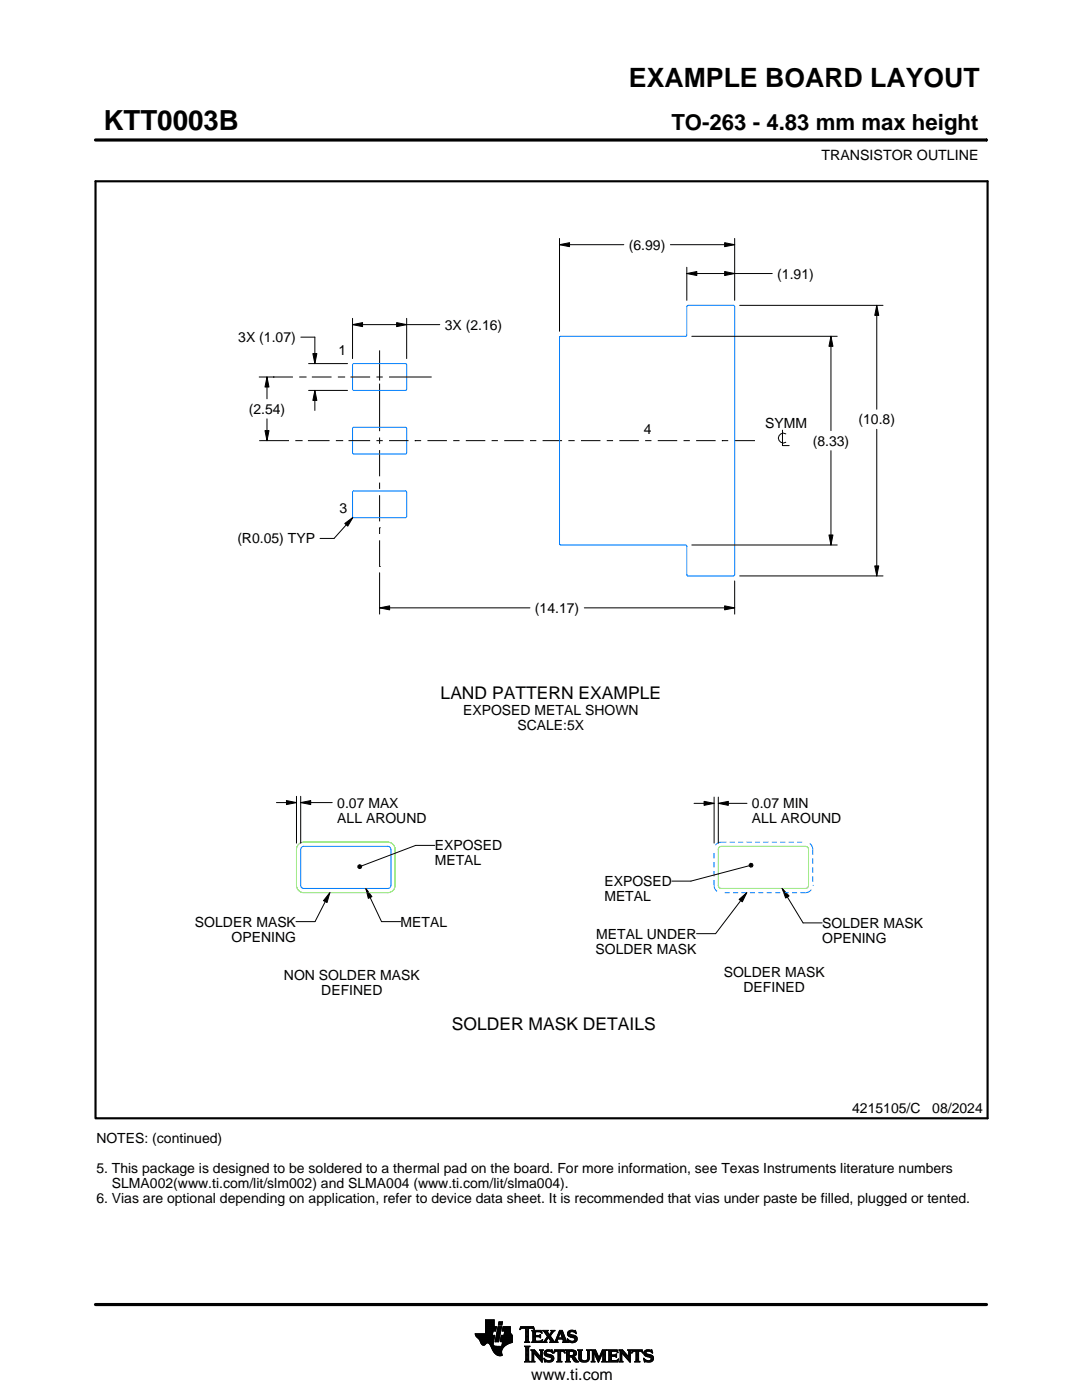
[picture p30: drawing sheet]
<svg xmlns="http://www.w3.org/2000/svg" width="216mm" height="279mm" viewBox="0 0 216 279" stroke-linecap="round" stroke-linejoin="round" font-family="sans-serif">
<defs><g id="words">
<text font-size="5.5" x="20.6" y="26">KTT0003B</text>
<text font-size="5.3" x="125.5" y="17.4">EXAMPLE BOARD LAYOUT</text>
<text font-size="4.4" x="134" y="26">TO-263 - 4.83 mm max height</text>
<g font-size="3.5">
<text x="87.9" y="139.6">LAND PATTERN EXAMPLE</text>
<text x="90.2" y="205.6">SOLDER MASK DETAILS</text>
</g>
<text font-size="3.2" x="106" y="275.3">www.ti.com</text>
<g font-size="2.8">
<text x="163.9" y="32">TRANSISTOR OUTLINE</text>
<text x="125.5" y="49.8">(6.99)</text>
<text x="155.1" y="55.6">(1.91)</text>
<text x="88.8" y="65.8">3X (2.16)</text>
<text x="47.5" y="68.3">3X (1.07)</text>
<text x="67.6" y="70.8">1</text>
<text x="49.6" y="82.6">(2.54)</text>
<text x="128.4" y="86.5">4</text>
<text x="152.7" y="85.4">SYMM</text>
<text x="162.2" y="88.9">(8.33)</text>
<text x="171.3" y="84.7">(10.8)</text>
<text x="67.8" y="102.3">3</text>
<text x="47.4" y="108.5">(R0.05) TYP</text>
<text x="106.7" y="122.3">(14.17)</text>
<text x="92.4" y="142.7">EXPOSED METAL SHOWN</text>
<text x="103.3" y="145.7">SCALE:5X</text>
<text x="67.3" y="161.2">0.07 MAX</text>
<text x="150.1" y="161.3">0.07 MIN</text>
<text x="67.3" y="164.2">ALL AROUND</text>
<text x="150.1" y="164.3">ALL AROUND</text>
<text x="86.8" y="169.7">EXPOSED</text>
<text x="86.8" y="172.7">METAL</text>
<text x="120.6" y="176.8">EXPOSED</text>
<text x="120.6" y="179.8">METAL</text>
<text x="38.9" y="184.9">SOLDER MASK</text>
<text x="79.9" y="184.9">METAL</text>
<text x="164" y="185.2">SOLDER MASK</text>
<text x="46.2" y="187.9">OPENING</text>
<text x="118.8" y="190.3">SOLDER MASK</text>
<text x="119" y="187.3">METAL UNDER</text>
<text x="164" y="188.2">OPENING</text>
<text x="56.7" y="195.6">NON SOLDER MASK</text>
<text x="144.4" y="194.9">SOLDER MASK</text>
<text x="148.4" y="197.9">DEFINED</text>
<text x="64.1" y="198.6">DEFINED</text>
<text x="170" y="222.2">4215105/C</text>
<text x="186" y="222.2">08/2024</text>
<text x="19.2" y="228.1">NOTES: (continued)</text>
<text x="19.2" y="234.1">5. This package is designed to be soldered to a thermal pad on the board. For more information, see Texas Instruments literature numbers</text>
<text x="22.3" y="237.1">SLMA002(www.ti.com/lit/slm002) and SLMA004 (www.ti.com/lit/slma004).</text>
<text x="19.2" y="240.1">6. Vias are optional depending on application, refer to device data sheet. It is recommended that vias under paste be filled, plugged or tented.</text>
</g>
</g></defs>
<g fill="none" stroke="#000" stroke-width=".2">
<path d="M19.1 27.9h177.7M196.8 27.7v.5M111.6 48.8l2-.4v.8zM111.6 47.6v18.5M111.6 48.8h12.9M133.8 48.8h12.8M137 54.6l2-.4v.8zM137 53.3v6.6M137 54.6h17.1M144.6 48.4l2 .4-2 .4zM144.6 54.2l2 .4-2 .4zM146.6 47.6v12.3"/>
<path d="M51.7 75.2h6.8M53.3 75.2l.4 2h-.8zM53.3 75.2v4.4M54.5 75.2h.1M59.7 75.2h1.3M60 67.3h2.8v5.3M61 75.2h.1M61.6 77.9h7.7M61.6 72.6h7.7M62.2 75.2h4M62.4 70.6h.8l-.4 2zM62.8 77.9l.4 2h-.8z"/>
<path d="M62.8 77.9v4M67.4 75.2h1.3M68.7 75.2h.1M69.9 75.2h4M70.3 64.8l2-.4v.8zM70.3 63.5v8.1M70.3 64.8h17.5M75.1 75.2h1.3M75.7 69.9v6.1M75.7 76.6v9.5M77.6 75.2h8.5M79.1 64.4l2 .4-2 .4z"/>
<path d="M81.1 63.5v8.1M138 67.1h29.1M147.6 60.9h28.6M165.8 67.1l.4 2h-.8zM165.8 67.1v18.8M174.9 60.9l.4 2h-.8zM174.9 60.9v20.8M51.7 87.9h6M52.9 85.9h.8l-.4 2zM53.3 83.6v4.3M58.9 87.9h1.3M60.2 87.9h.1"/>
<path d="M61.4 87.9h4.4M67 87.9h1.3M68.3 87.9h.1M69.5 87.9h4.4M75.1 87.9h1.3M75.7 87.3v1.3M75.7 89.8v5.3M75.7 96.3v1.3M75.7 98.8v5.3M77.6 87.9h3.9M82.8 87.9h.1M82.8 87.9h1.2"/>
<path d="M85.3 87.9h3.9M90.4 87.9h1.3M93 87.9h3.8M98.1 87.9h1.3M100.6 87.9h3.9M105.8 87.9h1.2M108.3 87.9h3.9M113.4 87.9h1.3M115.9 87.9h3.9M121.1 87.9h1.2M123.6 87.9h3.9M128.7 87.9h1.3"/>
<path d="M131.2 87.9h3.9M136.4 87.9h1.2M138.9 87.9h3.9M144 87.9h.1M144 87.9h1.3M146.6 87.9h3.9M150.5 87.9h.1M156.1 85.8v3.1h1.4M156.8 86.6a.98 .98 0 0 0-1.5 .8 .98 .98 0 0 0 1.5 .9M165.8 89.9v18.9M174.9 85.7v29.2M68.8 104.5l1.6-1.2-1 1.7z"/>
<path d="M70.4 103.3l-3.7 4.2h-2.8M75.7 105.3h.1M75.7 113.1h.1M75.7 105.3v1.3M75.7 107.8v5.3M75.7 114.3v8.3M138 108.8h29.1M146.6 115.9v6.7M147.6 114.9h28.6M165.4 106.8h.8l-.4 2zM174.5 112.9h.8l-.4 2zM75.7 121.3l2-.4v.8z"/>
<path d="M75.7 121.3h30M116.6 121.3h30M144.6 120.9l2 .4-2 .4zM57.2 159.8l2 .4-2 .4zM59.2 158.9v9.4M60 158.9v9.4M140.5 159.9l2 .4-2 .4zM142.5 159.1v9.2M143.3 159.1v9.2M55.2 160.2h4M60 160.2l2-.4v.8zM60 160.2h6.3"/>
<path d="M65.8 178.2l-.5 1.9-.8-.4zM65.8 178.2l-2.9 5.7h-3.8M71.4 172.8l.3-.2h.3l.2 .4-.2 .3h-.3l-.3-.2zM73 177.3l1.2 1.6-.7 .4zM73 177.3l3.1 6.6h3.8M86.8 168.7h-3.8l-10.8 4.1M138.5 160.3h4M143.3 160.3l2-.4v.8zM143.3 160.3h5.8M147.5 179.5l1.5-1.3-.9 1.8zM149 178.2l-6.2 8.1h-3.8M149.5 172.8l-11.6 3h-3.8"/>
<path d="M149.5 172.5l.3-.2 .3 .1 .2 .3-.2 .3-.3 .1-.3-.2zM156.1 177.3l1.4 1.5-.7 .4zM156.1 177.3l4.1 6.9h3.8M94.8 266.2h3.5M94.8 266.3h3.5M94.9 266.4h3.3M94.9 266.5h3.8l-.2 1.2M94.9 266.5h3.8M95 266.6h3.7M95 266.7h3.7M95.1 266.8h3.6M95.2 266.9h3.4"/>
<path d="M95.3 267h3.3M95.4 267.1h3.2M95.5 267.2h3.1M95.6 267.3h3M95.7 267.4h2.8M95.7 267.5h2.8M95.8 267.6h2.7M95.8 267.7h2.7M95.9 267.8h2.6M95.9 267.9h2.5M95.9 268h2.5M96 268h1.1"/>
<path d="M96 268.1h1M96.1 268.2h.8M96.1 268.3h.7M96.2 268.4h.6M96.3 268.4h.4M96.9 266.1h1.4M96.9 266h1.4M96.9 265.9h1.4M96.9 265.8h1.5M96.9 265.7h1.5M96.9 264.7l2.2 .1-.2 .9h-.5l-.2 .8M96.9 265.6h2"/>
<path d="M96.9 265.5h2M96.9 265.4h2M96.9 265.3h2.1M96.9 265.2h2.1M96.9 265.1h2.1M96.9 265h2.1M96.9 264.9h2.1M96.9 264.8h2.2M96.9 264.6h1.7M96.9 264.5h1.7M96.9 264.4h1.7M96.9 264.3h1.7"/>
<path d="M96.9 264.2h1.7M96.9 264.1h1.7M96.9 264h1.7M96.9 263.9h1.7M96.9 263.8h1.7M96.9 263.7h1.7M96.9 263.6h1.7M96.9 263.5h1.7M96.9 263.4h1.7M97.5 268h.9M97.6 268.1h.8M97.7 268.2h.7"/>
<path d="M97.7 268.3h.7M97.8 268.4h.6M97.9 268.5h.6M97.9 268.6h.7M98 268.7h1.1M98 268.8h2.6M98 268.8h2.5M98.1 268.9h2.3M98.1 269h2.3M98.1 269.1h2.2M98.2 269.2h2.1M98.2 269.2h2"/>
<path d="M98.2 269.3h2M98.3 269.4h1.9M98.3 269.5h1.8M98.4 269.6h1.7M98.4 268v.4l.3 .2 2 .1M98.5 269.7h1.6M98.5 267.7l-.1 .3M98.5 269.8h1.6M98.6 269.9h1.5M98.6 264.8v-1.4h-1.7v2.8h-2.1l.1 .3 .8 .9 .6 1h.4l.5-.4 .4 .1 1 1.8 .8 .6h.8l-.1-1.1 .8-.9M98.6 270h1.5M98.7 270h1.4"/>
<path d="M98.8 270.1h1.3M98.8 267.7h.7M98.8 267.6h.7M98.8 267.5h.7M98.9 270.2h1.2M98.9 267.4h.7M98.9 267.3h.7M98.9 267.2h.7M98.9 267.1h.7M98.9 267h.7M98.9 270.3h1.3M99 266.9h.6"/>
<path d="M99 266.9h.7M99 266.8h.7M99 266.7h.7M99 266.6h.7M99 266.5h.7M99.1 270.4h1.1M99.1 266.4h.7M99.1 266.3h.7M99.1 266.2h.7M99.1 266.1h.7M99.1 266h.7M99.2 265.9h.7"/>
<path d="M99.2 265.8h.7M99.2 270.4h1M99.2 265.7h.7M99.2 265.6h.7M99.2 265.5h.7M99.3 265.4h.6M99.3 265.4h.7M99.3 265.3h.7M99.3 265.2h.7M99.3 265.1h.7M99.3 265h.7M99.4 270.5h.8"/>
<path d="M99.4 264.9h.7M99.4 264.8h.7M99.4 264.8h.7l-.6 3h-.7zM99.4 264.5l.2-.7h.7l-.2 .7h-.7M99.5 264.4h.6M99.5 264.3h.7M99.5 264.2h.7M99.5 264.1h.7M99.5 264h.7M99.5 263.9h.7M99.6 263.8h.7M99.8 270.6h.1"/>
<path d="M99.8 267.7h2.4M99.8 267.6h2.4M99.8 267.5h2.4M99.9 267.4h2.3M99.9 267.3h2.3M99.9 267.2h2.3M99.9 267.1h2.3M99.9 267h2.3M99.9 266.9h2.3M100 266.9h2.2M100 266.8h2.2M100 266.7h2.2"/>
<path d="M100 266.6h2.2M100 266.5h2.2M100.1 268.6h.7M100.2 268.5h.7M100.2 268.4h.8M100.2 268.4h.9M100.2 268.3h1M100.2 268.2h1.2M100.2 265.6h1.6M100.2 268.1h1.4M100.2 265.5h1.6M100.2 268h1.6"/>
<path d="M100.3 265.4h1.5M100.3 268h1.7M100.3 267.9h1.9M100.3 265.3h1.5M100.3 267.8h1.9M100.3 265.2h1.5M100.3 265.1h1.5M100.3 265h1.5M100.4 264.9h1.4M100.4 264.8h1.4M100.6 266.5l.1-.8h-.5l.2-.9h1.4l.1 1.1 .3 .6v1.4l-1.3 .6M100.6 266.4h1.5"/>
<path d="M100.6 266.3h1.4M100.6 266.2h1.4M100.6 266.1h1.3M100.7 266h1.2M100.7 265.9h1.2M100.7 265.8h1.1M100.7 265.7h1.1M102.2 266.5h-2.2l-.2 1.1 .1 .2h.4l-.2 .9M103.7 265.3h.1M103.8 265.2h.2M103.8 265h2.8M103.8 264.9h2.7"/>
<path d="M103.9 264.8h2.6M104.7 267.8h1M104.7 271.8h1.1M104.7 268.7h1M104.8 267.7h.7M104.8 271.7h.8M104.9 265.2h.6M104.9 268.9h.6M104.9 267.6h.6M104.9 267.5l-.2 .3M104.9 267.5h.6M104.9 267.4h.6"/>
<path d="M104.9 267.3h.6M104.9 267.2h.6M104.9 267.1h.6M104.9 267h.6M104.9 266.8h.6M104.9 266.7h.6M104.9 266.6h.6M104.9 266.5h.6M104.9 266.4h.6M104.9 266.3h.6M104.9 266.2h.6M104.9 266.1h.6"/>
<path d="M104.9 265.9h.6M104.9 265.8h.6M104.9 265.7h.6M104.9 265.6h.6M104.9 265.5h.6M104.9 265.4h.6M104.9 265.3h.6M104.9 271.5h.6M104.9 269h.6M104.9 271.4h.6M104.9 271.4v-2.4l-.2-.4h1.1l-.3 .4v2.4M104.9 271.4l-.2 .4h1.1l-.3-.4"/>
<path d="M104.9 271.3h.6M104.9 271.2h.6M104.9 271.1h.6M104.9 271h.6M104.9 270.9h.6M104.9 270.8h.6M104.9 270.6h.6M104.9 270.5h.6M104.9 270.4h.6M104.9 270.3h.6M104.9 270.2h.6M104.9 270.1h.6"/>
<path d="M104.9 270h.6M104.9 269.9h.6M104.9 269.8h.6M104.9 269.6h.6M104.9 269.5h.6M104.9 269.4h.6M104.9 269.3h.6M104.9 269.2h.6M104.9 269.1h.6M105.5 267.5l.2 .3M105.5 267.5v-2.3l.7-.1 .4 .3-.1-.6h-2.6l-.1 .6 .4-.3 .7 .1v2.3M105.7 267.8h-1"/>
<path d="M105.9 271.8h.8M105.9 269.4h.8M106.1 269.5h.7M106.1 267.8h2M106.1 271.7h.5M106.2 269.6h.7M106.2 271.5h.3M106.2 265.6h1.8M106.2 269.8h.8M106.2 271.4h.3M106.2 271.4l-.3 .4h.8l-.2-.4M106.2 271.3h.3"/>
<path d="M106.2 271.2h.3M106.2 271.1h.3M106.2 271h.3M106.2 270.9h.3M106.2 270.8h.3M106.2 270.6h.3M106.2 270.5h.3M106.2 270.4h.3M106.2 270.3h.3M106.2 270.2h.3M106.2 270.1h.3M106.2 270h1"/>
<path d="M106.2 269.9h.9M106.2 269.8v1.6M106.2 269.8l-.3-.4h.8l1.2 1.4M106.3 267.7h1.8M106.3 265.7h1.8M106.3 267.6h.6M106.3 265.8h.6M106.3 267.5l-.2 .3M106.3 267.5h.5M106.3 267.4h.5M106.3 267.3h.5M106.3 267.2h.5"/>
<path d="M106.3 267.1h.5M106.3 267h.5M106.3 266.8h.5M106.3 266.7h1.6M106.3 266.6h1.6M106.3 266.5h.5M106.3 266.4h.5M106.3 266.3h.5M106.3 266.2h.5M106.3 266.1h.5M106.3 265.9h.5M106.4 265.2h.2"/>
<path d="M106.5 270h.1M106.5 270v1.4M106.5 265.3h.1M106.6 270.1h.7M106.7 270.2h.7M106.8 270.3h.7M106.8 265.9l.2-.1h.6l.6 .2-.2-.5h-1.9l.2 .3v1.7M106.8 265.9v.6h.8l.3-.2v.7M106.9 270.4h.7M107 270.5h.7M107.1 270.6h.7M107.2 270.8h1"/>
<path d="M107.3 270.9h.9M107.4 271h.8M107.5 271.1h.7M107.6 271.2h.6M107.6 266.5h.3M107.7 271.3h.5M107.7 269.4h.7M107.7 266.8h.2M107.7 267.6h.5M107.8 266.4h.1M107.8 271.4h.4M107.8 267h.1"/>
<path d="M107.8 265.8h.3M107.8 269.5h.5M107.9 271.5h.3M107.9 269.6h.3M107.9 267l-.3-.2h-.8l.1 .8h.9l.5-.2M107.9 269.8h.3M107.9 270.6h.3M107.9 270.5h.3M107.9 270.4h.3M107.9 270.3h.3M107.9 270.2h.3M107.9 270.1h.3"/>
<path d="M107.9 270h.3M107.9 269.9h.3M107.9 269.8v1M107.9 269.8l-.2-.4h.7l-.2 .4M108 271.7h.2M108 265.9h.1M108 267.5h.2M108.1 271.8h.1M108.1 266.1h.1M108.2 267.4h.1M108.2 269.8v2.1l-1.7-1.9M108.2 267.8h.9"/>
<path d="M108.3 267.4l-.2 .5-2-.1M108.3 265.6h1M108.5 267.7h.5M108.5 271.1l.8 .4h.5l.2-.2-.1-.3-1-.4-.3-.3 .1-.7 .8-.2 .5 .1 .2-.1 .1 .6-.9-.3-.3 .1-.1 .3 1.3 .4 .2 .6M108.5 271.1h.1M108.5 265.7h.7M108.5 271.2h.2M108.6 271.3h.2M108.6 270.1h.4M108.6 270h.4M108.6 270.2h.6M108.6 267.6h.4"/>
<path d="M108.6 271.4h.4M108.6 269.9h.4M108.6 270.3h1M108.6 265.8h.7M108.6 271.5h.8M108.6 269.8h.5M108.7 271.7h1.5M108.7 270.4h1.3M108.7 267.5h.3M108.7 271.8h.1M108.7 265.9h.6M108.7 269.6h1.5"/>
<path d="M108.8 267.4h.3M108.8 270.5h1.5M108.8 266.1h.6M108.8 269.5h1.4M108.8 267.3h.4M108.9 266.2h.6M108.9 267.2h.4M108.9 266.3h.6M108.9 270.6h1.5M109 267.1h.3M109 266.4h1M109.1 271.8h.9"/>
<path d="M109.1 269.4h.7M109.1 267h.9M109.1 266.5h.8M109.1 267.8h-.9M109.2 266.8h.8M109.2 266.6h.6M109.2 266.7h.7M109.2 266.7l-.6 .9-.4 .2M109.3 270.8h1.1M109.5 267.1h.6M109.6 267.2h.6M109.7 271.5h.7"/>
<path d="M109.7 267.3h.6M109.7 267.8l.2-.1-.5-.8-.4 .8 .1 .1M109.7 267.8h1.6M109.7 266.3h.4M109.7 267.4h.6M109.8 270.9h.7M109.8 266.2h.3M109.8 266.6l.9 1.2 1-2.3h.5l.8 2.1 .3 .2M109.8 267.5h.6M109.9 266.1h.3M109.9 269.8h.4M109.9 267.6h.6"/>
<path d="M109.9 267.7h.7M109.9 271.4h.5M109.9 265.9h.4M110 271h.5M110 265.6h.7M110 265.9l-.4 .5-.4-.6 .2-.3h-1.1l.9 1.2M110 265.9l.1-.2-.2-.2h.8l-.9 1.1M110 271.3h.5M110 265.8h.4M110 271.1h.5M110 271.2h.5M110.1 269.4h.1"/>
<path d="M110.1 265.7h.4M110.1 269.9h.2M110.2 270h.1M110.5 270h.1M110.5 269.9h.2M110.5 271.1l-.3 .6-.7 .2-.6-.2-.2 .1-.2-.7M110.5 269.8h.3M110.6 269.6h2.1M110.6 269.5h2M110.6 269.4h2M110.7 267.7h.5M110.8 267.6h.4"/>
<path d="M110.9 267.5h.3M110.9 267.4h.3M111 267.3h.3M111 267.2h1.8M111 267.1h1.8M111.1 267h.3M111.1 271.8h1M111.1 266.8h.4M111.2 266.7h.3M111.2 267.5l.1-.2h1l.1 .2M111.2 267.5v.3h.1M111.2 266.6h.3"/>
<path d="M111.3 266.5h.3M111.3 271.7h.6M111.3 266.4h.3M111.3 271.5h.6M111.3 267.8h-1.6M111.3 269.8h.6M111.4 266.3h.3M111.4 271.4h.5M111.4 271.4l-.1-1.7h-.4l-.4 .4 .2-.7h1.9l.1 .7-.4-.4h-.4v1.7M111.4 270.5h.5M111.4 270.4h.5M111.4 270.3h.5"/>
<path d="M111.4 270.2h.5M111.4 270.1h.5M111.4 270h.5M111.4 269.9h.5M111.4 271.4l-.3 .4h1l-.2-.4M111.4 271.3h.5M111.4 271.2h.5M111.4 271.1h.5M111.4 271h.5M111.4 270.9h.5M111.4 270.8h.5M111.4 270.6h.5"/>
<path d="M111.4 266.2h.3M111.4 266.1h.4M111.5 265.9h.9M111.5 265.8h.8M111.6 265.7h.7M111.6 265.6h.6M111.8 265.9l.4 1.1h-.8zM111.9 266.1h.5M111.9 266.2h.5M111.9 266.3h.6M112 266.4h.5M112 266.5h.6"/>
<path d="M112.1 266.6h.5M112.1 266.7h.6M112.1 266.8h.6M112.2 267h.5M112.2 267.8h1.1M112.3 267.3h.6M112.3 267.4h.6M112.4 267.5h.6M112.4 267.5v.3h-.2M112.4 269.8h.3M112.4 267.6h.6M112.4 267.7h.7"/>
<path d="M112.6 269.9h.1M112.6 270h.2M112.8 271.8h1M112.8 269.4h1.6M113 269.5h1.7M113 271.7h.7M113 269.6h1.9M113 271.5h.6M113 269.8h.6M113 271.4h.6M113 271.4l-.2 .4h1l-.2-.4M113 271.3h.6"/>
<path d="M113 271.2h.6M113 271.1h.6M113 271h.6M113 270.9h.6M113 270.8h1.5M113 270.6h1.6M113 270.5h1.8M113 270.4h.6M113 270.3h.6M113 270.2h.6M113 270.1h.6M113 270h.6"/>
<path d="M113 269.9h.6M113 269.8v1.6M113 269.8l-.2-.4h1.5l.5 .2 .2 .3v.4l-.2 .3-.4 .1M113.2 267.3h.2M113.2 267.4h.3M113.2 266.2h.5M113.2 266.3h.6M113.2 266.1h.5M113.3 267.5h.3M113.3 267.8h-1.1M113.3 266.4h.9M113.3 265.9h.4"/>
<path d="M113.3 267.6h.6M113.3 266.5h1.3M113.3 267.7h1.6M113.3 265.8h.5M113.3 267.8h.2M113.4 266.6h1.5M113.4 265.7h1.5M113.4 265.7l.5-.2 .7 .1 .2-.1 .1 .7-.7-.4h-.4l-.1 .3 .1 .2 .9 .2 .4 .3 .1 .5-.3 .5-.6 .2-.7-.2-.2 .1-.2-.7 .9 .5 .4-.1 .2-.3-.1-.3-1.2-.4-.2-.5zM113.5 266.7h1.5M113.5 265.6h1.4M113.6 271.4v-.6h.4l.7 .9 .8 .1M113.6 269.9l.1-.2 .7 .2v.4l-.4 .2"/>
<path d="M113.6 269.9v.6M113.7 267.8h1.1M113.8 266.8h1.3M113.8 265.5h.6M114 268h.4M114.1 270.9h.6M114.2 271h.6M114.2 271.1h.7M114.3 271.2h.6M114.3 267h.8M114.3 269.8h.7M114.3 270.4h.6"/>
<path d="M114.4 271.3h.6M114.4 270.7l1.1 1.1M114.4 270.7h.1M114.4 271.4h.7M114.4 269.9h.6M114.4 270.3h.6M114.5 267.6h.5M114.5 270.2h.5M114.5 270h.5M114.5 265.8h.4M114.5 270.1h.5M114.5 271.5h.7"/>
<path d="M114.6 271.7h.7M114.6 267.1h.6M114.6 267.5h.5M114.7 267.2h.5M114.7 267.4h.5M114.7 265.9h.3M114.7 267.3h.5M114.7 271.8h.8M114.8 266.1h.2M114.9 266.2h.1M115.3 269.4h.9M115.4 269.5h.7"/>
<path d="M115.5 269.6h.5M115.5 269.8h.5M115.5 269.8v1.4l.4 .5 .6 .2 .6-.1 .4-.3 .1-.5M115.5 271h.5M115.5 270.9h.5M115.5 270.8h.5M115.5 270.6h.5M115.5 270.5h.5M115.5 270.4h.5M115.5 270.3h.5M115.5 270.2h.5M115.5 270.1h.5"/>
<path d="M115.5 270h.5M115.5 269.9h.5M115.5 269.8l-.2-.4h.9l-.2 .4M115.5 271.1h.5M115.5 271.2h.5M115.5 271.3h.6M115.6 271.4h.6M115.7 271.5h.8M115.8 271.7h1.5M116 271l.2 .4 .4 .2 .5-.2 .2-.4M116 269.8v1.2M116 271.8h1.1"/>
<path d="M116.8 271.5h.6M117 269.4h.8M117.1 271.4h.4M117.2 269.5h.5M117.2 271.3h.4M117.2 269.6h.4M117.2 271.2h.4M117.2 271.1h.4M117.3 269.8h.3M117.3 271h.3M117.3 270.9h.3M117.3 270.8h.3"/>
<path d="M117.3 270.6h.3M117.3 270.5h.3M117.3 270.4h.3M117.3 270.3h.3M117.3 270.2h.3M117.3 270.1h.3M117.3 270h.3M117.3 269.9h.3M117.6 269.8l.2-.4h-.8l.2 .3 .1 1.3M117.6 269.8v1.2M118 271.8h.7M118 269.4h.8"/>
<path d="M118.1 269.5h.8M118.1 271.7h.5M118.2 269.6h.7M118.2 271.5h.3M118.2 269.8h.8M118.2 271.4h.3M118.2 269.8l-.2-.4h.8l.7 1.6 .7-1.6h.9l-.3 .4M118.2 271.4l-.2 .4h.7l-.2-.4M118.2 271.3h.3M118.2 271.2h.3M118.2 271.1h.3M118.2 271h.3"/>
<path d="M118.2 270.9h.3M118.2 270.8h.3M118.2 270.6h.3M118.2 270.5h.3M118.2 270.4h.3M118.2 270.3h.3M118.2 270.2h.3M118.2 270.1h.3M118.2 270h.9M118.2 269.9h.8M118.2 269.8v1.6M118.6 270.1h.5"/>
<path d="M118.6 270.2h.6M118.7 270.3h.5M118.7 270.4h.6M118.8 270.5h.5M118.8 270.6h.6M118.9 270.8h.5M118.9 270.9h.6M119 271h.8M119 271.1h.8M119.1 271.2h.6M119.1 271.3h.6M119.2 271.4h.4"/>
<path d="M119.2 271.5h.4M119.3 271.7h.2M119.3 271.8h.2M119.6 270.9h.3M119.6 270.8h.3M119.7 270.6h.3M119.7 270.5h.3M119.8 270.4h.3M119.8 270.3h.3M119.9 270.2h.3M119.9 270.1h.3M120 270h.8"/>
<path d="M120 269.9h.8M120 269.8h.8M120.1 271.8h1M120.1 269.6h.7M120.1 269.5h.8M120.2 269.4h.9M120.2 271.7h.7M120.3 271.5h.5M120.3 271.4h.5M120.3 271.4l-.2 .4h1l-.3-.4M120.3 271.4v-1.5l-.9 2-.9-2v1.5M120.3 271.3h.5"/>
<path d="M120.3 271.2h.5M120.3 271.1h.5M120.3 271h.5M120.3 270.9h.5M120.3 270.8h.5M120.3 270.6h.5M120.3 270.5h.5M120.3 270.4h.5M120.3 270.3h.5M120.3 270.2h.5M120.3 270.1h.5M120.8 269.8v1.6"/>
<path d="M121.2 271.8h2M121.2 269.4h1.9M121.4 269.5h1.8M121.4 271.7h1.9M121.5 269.6h1.7M121.5 271.5h1.8M121.5 269.8h.5M121.5 271.4h.5M121.5 269.8l-.3-.4h1.9l.2 .6M121.5 269.9h.5M121.5 269.8v1.6M121.5 271.3h.5"/>
<path d="M121.5 271.2h.5M121.5 271.1h.5M121.5 271h.5M121.5 270.9h.5M121.5 270.8h.5M121.5 270.6h1.5M121.5 270.5h1.5M121.5 270.4h1.5M121.5 270.3h.5M121.5 270.2h.5M121.5 270.1h.5M121.5 270h.5"/>
<path d="M122.6 270.4l.4-.2v.7l-.2-.2h-.8v.8h.2M122.9 270.8h.1M122.9 270.3h.1M123 269.8h.3M123.1 271.4h.3M123.2 269.9h.1M123.3 270h.1M123.3 270l-.4-.3h-.8l-.1 .7M123.3 271.3h.1M123.4 271.2h.1M123.4 271.2l-.2 .6h-2l.3-.4M123.4 271.2l-.3 .3h-.4"/>
<path d="M123.5 271.8h.8M123.5 269.4h.7M123.6 269.5h.7M123.7 271.7h.5M123.7 269.6h.7M123.7 271.5h.4M123.7 269.8h.8M123.7 271.4h.4M123.7 271.4l-.2 .4h.8l-.2-.4M123.7 271.3h.4M123.7 271.2h.4M123.7 271.1h.4"/>
<path d="M123.7 271h.4M123.7 270.9h.4M123.7 270.8h.4M123.7 270.6h.4M123.7 270.5h.4M123.7 270.4h.4M123.7 270.3h.4M123.7 270.2h.4M123.7 270.1h.4M123.7 270h1M123.7 269.9h.9M123.7 269.8v1.6"/>
<path d="M123.7 269.8l-.2-.4h.7l1.2 1.4 .1-1M124.1 270v1.4M124.1 270h.1M124.2 270.1h.6M124.2 270.2h.7M124.3 270.3h.7M124.4 270.4h.7M124.5 270.5h.7M124.6 270.6h.7M124.7 270.8h1.1M124.8 270.9h1M124.9 271h.9"/>
<path d="M125 271.1h.8M125.1 271.2h.7M125.2 271.3h.6M125.2 269.4h.8M125.3 271.4h.5M125.4 269.5h.5M125.4 271.5h.4M125.4 269.6h.4M125.5 269.8h.3M125.5 269.8l-.3-.4h.8l-.2 .4M125.5 270.4h.3M125.5 270.3h.3"/>
<path d="M125.5 270.2h.3M125.5 270.1h.3M125.5 270h.3M125.5 269.9h.3M125.5 270.6h.3M125.5 270.5h.3M125.5 271.7h.3M125.6 271.8h.2M125.8 269.8v2.1l-1.7-1.9M126 270h.1M126.1 269.9h.1M126.1 269.8h.3"/>
<path d="M126.1 269.6h2.1M126.2 269.5h2M126.2 269.4h2M126.6 271.8h1.1M126.9 271.7h.6M126.9 271.5h.5M126.9 269.8h.5M126.9 271.4h.5M126.9 271.4v-1.7h-.5l-.3 .4 .1-.7h1.9l.2 .7-.4-.4h-.5v1.7M126.9 270.5h.5M126.9 270.4h.5M126.9 270.3h.5"/>
<path d="M126.9 270.2h.5M126.9 270.1h.5M126.9 270h.5M126.9 269.9h.5M126.9 271.4l-.3 .4h1.1l-.3-.4M126.9 271.3h.5M126.9 271.2h.5M126.9 271.1h.5M126.9 271h.5M126.9 270.9h.5M126.9 270.8h.5M126.9 270.6h.5"/>
<path d="M128 269.8h.3M128.1 269.9h.2M128.2 270h.1M128.4 271.1h.1M128.4 271.2h.2M128.5 271.3h.2M128.5 270.1h.4M128.5 270h.4M128.5 270.2h.6M128.5 271.4h.4M128.5 269.9h.4M128.5 270.3h1"/>
<path d="M128.5 271.5h.8M128.5 269.8h.5M128.6 271.7h1.5M128.6 270.4h1.3M128.6 271.8h.1M128.6 269.6h1.5M128.7 270.5h1.5M128.7 269.5h1.4M128.8 270.6h1.5M128.9 271.8h1M129 269.4h.7M129.1 270.8l-.6-.4 .1-.7 .5-.3 .8 .1 .2-.1 .1 .7-.8-.4-.4 .1-.1 .2 1.3 .5 .2 .6"/>
<path d="M129.1 270.8l.8 .2v.4l-.7 .1-.8-.4M129.2 270.8h1.1M129.6 271.5h.7M129.6 270.9h.8M129.8 269.8h.4M129.8 271.4h.5M129.9 271h.5M129.9 271.3h.5M129.9 271.1h.5M129.9 271.2h.5M129.9 269.4h.2M130 269.9h.2"/>
<path d="M130.1 270h.1M130.4 271.1l-.3 .6-.7 .2-.6-.2-.2 .1-.2-.7"/>
</g>
<g fill="#000">
<path d="M111.6 48.8l2-.4v.8zM137 54.6l2-.4v.8zM144.6 48.4l2 .4-2 .4zM144.6 54.2l2 .4-2 .4zM53.3 75.2l.4 2h-.8zM62.4 70.6h.8l-.4 2zM62.8 77.9l.4 2h-.8zM70.3 64.8l2-.4v.8zM79.1 64.4l2 .4-2 .4zM165.8 67.1l.4 2h-.8zM174.9 60.9l.4 2h-.8zM52.9 85.9h.8l-.4 2z"/>
<path d="M68.8 104.5l1.6-1.2-1 1.7zM165.4 106.8h.8l-.4 2zM174.5 112.9h.8l-.4 2zM75.7 121.3l2-.4v.8zM144.6 120.9l2 .4-2 .4zM57.2 159.8l2 .4-2 .4zM60 160.2l2-.4v.8zM65.8 178.2l-.5 1.9-.8-.4zM71.4 172.8l.3-.2h.3l.2 .4-.2 .3h-.3l-.3-.2zM73 177.3l1.2 1.6-.7 .4zM140.5 159.9l2 .4-2 .4zM143.3 160.3l2-.4v.8z"/>
<path d="M147.5 179.5l1.5-1.3-.9 1.8zM149.5 172.5l.3-.2 .3 .1 .2 .3-.2 .3-.3 .1-.3-.2zM156.1 177.3l1.4 1.5-.7 .4z"/>
</g>
<path d="M19.1 36.2h178v187h-178z" fill="none" stroke="#000" stroke-width=".43"/>
<path d="M19 27.9h177.8M19 260.3h177.8" fill="none" stroke="#000" stroke-width=".63"/>
<g fill="none" stroke="#0080ff" stroke-width=".2">
<path d="M70.4 72.6h10.7v5.2h-10.7zM111.7 67.2l25.1-.1 .2-.2 .1-5.9h9.4v53.9h-9.4l-.1-5.9-.2-.2-25.1-.1zM70.4 98h10.7v5.2h-10.7zM70.4 85.3h10.7v5.2h-10.7zM60.2 169.1l.4-.2h16.8a.6 .6 0 0 1 .6 .6v7.2a.6 .6 0 0 1-.6 .6h-16.8a.6 .6 0 0 1-.6-.6v-7.2zM142.5 175.6v1.5l.6 .8M142.5 170.2v1.1M142.5 172v1.1M142.5 173.8v1.1M144.6 178.2h1M144.9 168.1h-1.3l-.8 .6M145.6 168.1h1"/>
<path d="M146.3 178.2h1M147.3 168.1h1M148 178.2h1M149 168.1h1M149.6 178.2h1M150.6 168.1h1.1M151.3 178.2h1M152.3 168.1h1M153 178.2h1M154 168.1h1M154.7 178.2h1M155.7 168.1h1"/>
<path d="M156.4 178.2h1M157.4 168.1h1M158 178.2h1M159 168.1h1.1M161.6 168.3l.5 .8 .1 1.5M161.9 177.6l-.8 .5-1.4 .1M162.2 176.7h.1M162.2 171.3v1.1M162.2 173.1v1.1M162.2 174.9v1.1"/>
</g>
<path d="M59.7 168.3l.9-.2h16.8a1.44 1.44 0 0 1 1.4 1.4v7.2a1.44 1.44 0 0 1-1.4 1.5h-16.8a1.44 1.44 0 0 1-1.4-1.5v-7.2v-.4zM143.5 169.1l.4-.2h16.8a.6 .6 0 0 1 .6 .6v7.2a.6 .6 0 0 1-.6 .6h-16.8a.6 .6 0 0 1-.6-.6v-7.2z" fill="none" stroke="#6ef200" stroke-width=".2"/>
<use href="#words"/>
</svg>
